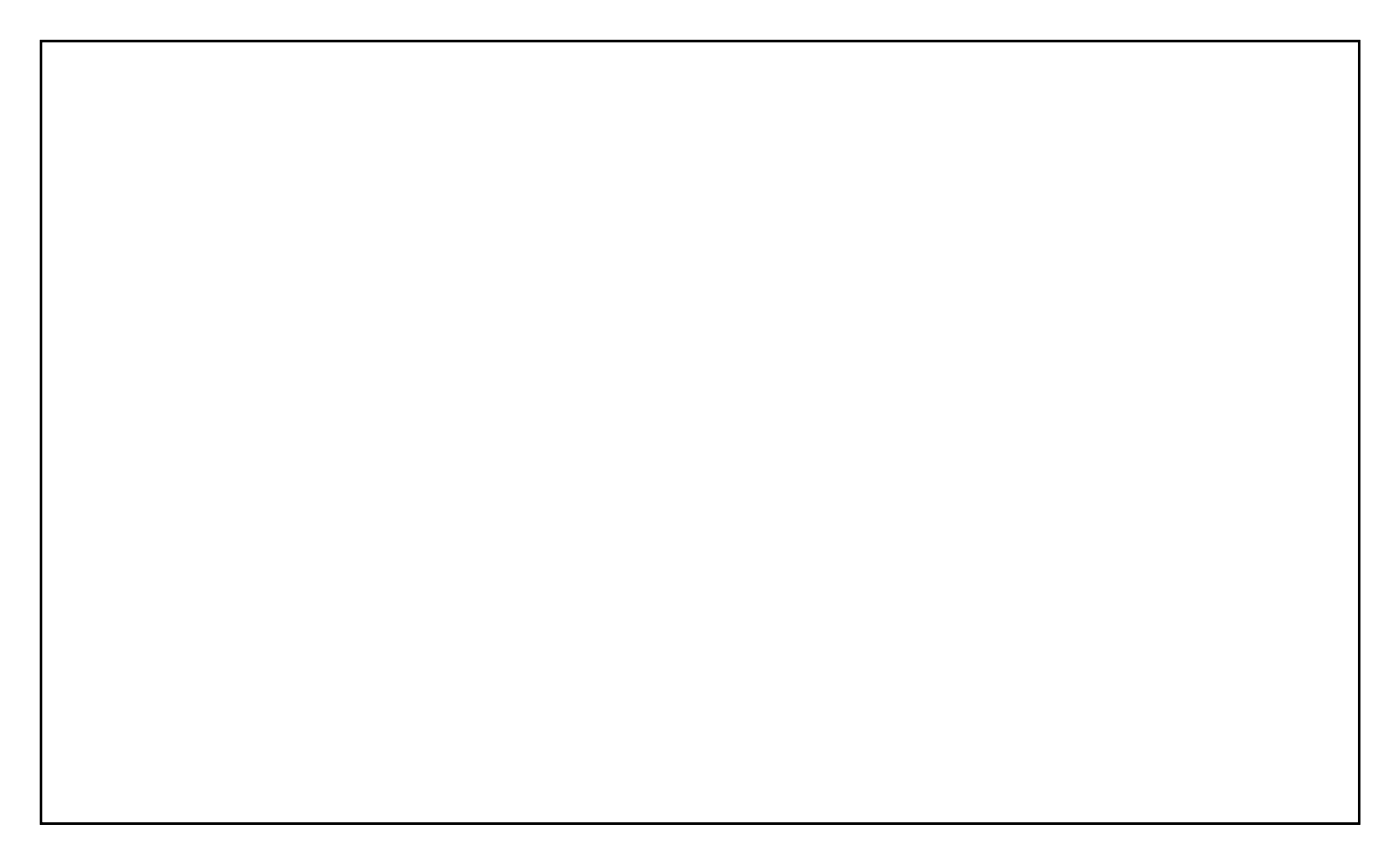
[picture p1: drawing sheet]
<svg xmlns="http://www.w3.org/2000/svg" width="124mm" height="77mm" viewBox="0 0 124 77" stroke-linecap="round" stroke-linejoin="round" font-family="sans-serif">
<path d="M3.6 3.6h117v69.4h-117z" fill="none" stroke="#000" stroke-width=".2"/>
<path d="M3.6 3.6h117v69.4h-117zM3.6 3.6v69.4h117v-69.4z" fill="#000"/>
<circle cx="14.9" cy="13" r=".74" fill="#fff"/>
<circle cx="14.9" cy="13" r=".74" fill="none" stroke="#fff" stroke-width=".76" stroke-linecap="butt"/>
<circle cx="17.5" cy="13" r=".74" fill="#fff"/>
<circle cx="17.5" cy="13" r=".74" fill="none" stroke="#fff" stroke-width=".76" stroke-linecap="butt"/>
<circle cx="20" cy="13" r=".74" fill="#fff"/>
<circle cx="20" cy="13" r=".74" fill="none" stroke="#fff" stroke-width=".76" stroke-linecap="butt"/>
<circle cx="22.5" cy="13" r=".74" fill="#fff"/>
<circle cx="22.5" cy="13" r=".74" fill="none" stroke="#fff" stroke-width=".76" stroke-linecap="butt"/>
<circle cx="25.1" cy="13" r=".74" fill="#fff"/>
<circle cx="25.1" cy="13" r=".74" fill="none" stroke="#fff" stroke-width=".76" stroke-linecap="butt"/>
<circle cx="27.6" cy="13" r=".74" fill="#fff"/>
<circle cx="27.6" cy="13" r=".74" fill="none" stroke="#fff" stroke-width=".76" stroke-linecap="butt"/>
<circle cx="30.2" cy="13" r=".74" fill="#fff"/>
<circle cx="30.2" cy="13" r=".74" fill="none" stroke="#fff" stroke-width=".76" stroke-linecap="butt"/>
<circle cx="32.7" cy="13" r=".74" fill="#fff"/>
<circle cx="32.7" cy="13" r=".74" fill="none" stroke="#fff" stroke-width=".76" stroke-linecap="butt"/>
<circle cx="93.7" cy="68.9" r=".66" fill="#fff"/>
<circle cx="93.7" cy="68.9" r=".66" fill="none" stroke="#fff" stroke-width=".62" stroke-linecap="butt"/>
<circle cx="96.2" cy="68.9" r=".66" fill="#fff"/>
<circle cx="96.2" cy="68.9" r=".66" fill="none" stroke="#fff" stroke-width=".62" stroke-linecap="butt"/>
<circle cx="98.7" cy="68.9" r=".66" fill="#fff"/>
<circle cx="98.7" cy="68.9" r=".66" fill="none" stroke="#fff" stroke-width=".62" stroke-linecap="butt"/>
<circle cx="101.3" cy="68.9" r=".66" fill="#fff"/>
<circle cx="101.3" cy="68.9" r=".66" fill="none" stroke="#fff" stroke-width=".62" stroke-linecap="butt"/>
<circle cx="59.1" cy="20.6" r=".66" fill="#fff"/>
<circle cx="59.1" cy="20.6" r=".66" fill="none" stroke="#fff" stroke-width=".62" stroke-linecap="butt"/>
<circle cx="103.8" cy="68.9" r=".66" fill="#fff"/>
<circle cx="103.8" cy="68.9" r=".66" fill="none" stroke="#fff" stroke-width=".62" stroke-linecap="butt"/>
<circle cx="106.4" cy="68.9" r=".66" fill="#fff"/>
<circle cx="106.4" cy="68.9" r=".66" fill="none" stroke="#fff" stroke-width=".62" stroke-linecap="butt"/>
<circle cx="108.9" cy="68.9" r=".66" fill="#fff"/>
<circle cx="108.9" cy="68.9" r=".66" fill="none" stroke="#fff" stroke-width=".62" stroke-linecap="butt"/>
<circle cx="114" cy="43.5" r=".66" fill="#fff"/>
<circle cx="114" cy="43.5" r=".66" fill="none" stroke="#fff" stroke-width=".62" stroke-linecap="butt"/>
<circle cx="68.3" cy="68.9" r=".66" fill="#fff"/>
<circle cx="68.3" cy="68.9" r=".66" fill="none" stroke="#fff" stroke-width=".62" stroke-linecap="butt"/>
<circle cx="70.8" cy="68.9" r=".66" fill="#fff"/>
<circle cx="70.8" cy="68.9" r=".66" fill="none" stroke="#fff" stroke-width=".62" stroke-linecap="butt"/>
<circle cx="53" cy="68.9" r=".66" fill="#fff"/>
<circle cx="53" cy="68.9" r=".66" fill="none" stroke="#fff" stroke-width=".62" stroke-linecap="butt"/>
<circle cx="73.3" cy="68.9" r=".66" fill="#fff"/>
<circle cx="73.3" cy="68.9" r=".66" fill="none" stroke="#fff" stroke-width=".62" stroke-linecap="butt"/>
<circle cx="75.9" cy="68.9" r=".66" fill="#fff"/>
<circle cx="75.9" cy="68.9" r=".66" fill="none" stroke="#fff" stroke-width=".62" stroke-linecap="butt"/>
<circle cx="78.4" cy="68.9" r=".66" fill="#fff"/>
<circle cx="78.4" cy="68.9" r=".66" fill="none" stroke="#fff" stroke-width=".62" stroke-linecap="butt"/>
<circle cx="81" cy="68.9" r=".66" fill="#fff"/>
<circle cx="81" cy="68.9" r=".66" fill="none" stroke="#fff" stroke-width=".62" stroke-linecap="butt"/>
<circle cx="83.5" cy="68.9" r=".66" fill="#fff"/>
<circle cx="83.5" cy="68.9" r=".66" fill="none" stroke="#fff" stroke-width=".62" stroke-linecap="butt"/>
<circle cx="114" cy="23.1" r=".66" fill="#fff"/>
<circle cx="114" cy="23.1" r=".66" fill="none" stroke="#fff" stroke-width=".62" stroke-linecap="butt"/>
<circle cx="86" cy="68.9" r=".66" fill="#fff"/>
<circle cx="86" cy="68.9" r=".66" fill="none" stroke="#fff" stroke-width=".62" stroke-linecap="butt"/>
<circle cx="114" cy="63.8" r=".66" fill="#fff"/>
<circle cx="114" cy="63.8" r=".66" fill="none" stroke="#fff" stroke-width=".62" stroke-linecap="butt"/>
<circle cx="73.3" cy="20.6" r=".66" fill="#fff"/>
<circle cx="73.3" cy="20.6" r=".66" fill="none" stroke="#fff" stroke-width=".62" stroke-linecap="butt"/>
<circle cx="114" cy="33.3" r=".66" fill="#fff"/>
<circle cx="114" cy="33.3" r=".66" fill="none" stroke="#fff" stroke-width=".62" stroke-linecap="butt"/>
<circle cx="114" cy="53.6" r=".66" fill="#fff"/>
<circle cx="114" cy="53.6" r=".66" fill="none" stroke="#fff" stroke-width=".62" stroke-linecap="butt"/>
<circle cx="49" cy="20.6" r=".66" fill="#fff"/>
<circle cx="49" cy="20.6" r=".66" fill="none" stroke="#fff" stroke-width=".62" stroke-linecap="butt"/>
<circle cx="63.2" cy="68.9" r=".66" fill="#fff"/>
<circle cx="63.2" cy="68.9" r=".66" fill="none" stroke="#fff" stroke-width=".62" stroke-linecap="butt"/>
<circle cx="63.2" cy="20.6" r=".66" fill="#fff"/>
<circle cx="63.2" cy="20.6" r=".66" fill="none" stroke="#fff" stroke-width=".62" stroke-linecap="butt"/>
<circle cx="114" cy="28.2" r=".66" fill="#fff"/>
<circle cx="114" cy="28.2" r=".66" fill="none" stroke="#fff" stroke-width=".62" stroke-linecap="butt"/>
<circle cx="114" cy="38.4" r=".66" fill="#fff"/>
<circle cx="114" cy="38.4" r=".66" fill="none" stroke="#fff" stroke-width=".62" stroke-linecap="butt"/>
<circle cx="114" cy="48.5" r=".66" fill="#fff"/>
<circle cx="114" cy="48.5" r=".66" fill="none" stroke="#fff" stroke-width=".62" stroke-linecap="butt"/>
<circle cx="114" cy="58.7" r=".66" fill="#fff"/>
<circle cx="114" cy="58.7" r=".66" fill="none" stroke="#fff" stroke-width=".62" stroke-linecap="butt"/>
<circle cx="103.8" cy="20.6" r=".66" fill="#fff"/>
<circle cx="103.8" cy="20.6" r=".66" fill="none" stroke="#fff" stroke-width=".62" stroke-linecap="butt"/>
<circle cx="101.3" cy="20.6" r=".66" fill="#fff"/>
<circle cx="101.3" cy="20.6" r=".66" fill="none" stroke="#fff" stroke-width=".62" stroke-linecap="butt"/>
<circle cx="98.7" cy="20.6" r=".66" fill="#fff"/>
<circle cx="98.7" cy="20.6" r=".66" fill="none" stroke="#fff" stroke-width=".62" stroke-linecap="butt"/>
<circle cx="43.9" cy="20.6" r=".66" fill="#fff"/>
<circle cx="43.9" cy="20.6" r=".66" fill="none" stroke="#fff" stroke-width=".62" stroke-linecap="butt"/>
<circle cx="96.2" cy="20.6" r=".66" fill="#fff"/>
<circle cx="96.2" cy="20.6" r=".66" fill="none" stroke="#fff" stroke-width=".62" stroke-linecap="butt"/>
<circle cx="54" cy="20.6" r=".66" fill="#fff"/>
<circle cx="54" cy="20.6" r=".66" fill="none" stroke="#fff" stroke-width=".62" stroke-linecap="butt"/>
<circle cx="93.7" cy="20.6" r=".66" fill="#fff"/>
<circle cx="93.7" cy="20.6" r=".66" fill="none" stroke="#fff" stroke-width=".62" stroke-linecap="butt"/>
<circle cx="91.1" cy="20.6" r=".66" fill="#fff"/>
<circle cx="91.1" cy="20.6" r=".66" fill="none" stroke="#fff" stroke-width=".62" stroke-linecap="butt"/>
<circle cx="88.6" cy="20.6" r=".66" fill="#fff"/>
<circle cx="88.6" cy="20.6" r=".66" fill="none" stroke="#fff" stroke-width=".62" stroke-linecap="butt"/>
<circle cx="86" cy="20.6" r=".66" fill="#fff"/>
<circle cx="86" cy="20.6" r=".66" fill="none" stroke="#fff" stroke-width=".62" stroke-linecap="butt"/>
<circle cx="47.9" cy="68.9" r=".66" fill="#fff"/>
<circle cx="47.9" cy="68.9" r=".66" fill="none" stroke="#fff" stroke-width=".62" stroke-linecap="butt"/>
<circle cx="58.1" cy="68.9" r=".66" fill="#fff"/>
<circle cx="58.1" cy="68.9" r=".66" fill="none" stroke="#fff" stroke-width=".62" stroke-linecap="butt"/>
<circle cx="78.4" cy="20.6" r=".66" fill="#fff"/>
<circle cx="78.4" cy="20.6" r=".66" fill="none" stroke="#fff" stroke-width=".62" stroke-linecap="butt"/>
<circle cx="68.3" cy="20.6" r=".66" fill="#fff"/>
<circle cx="68.3" cy="20.6" r=".66" fill="none" stroke="#fff" stroke-width=".62" stroke-linecap="butt"/>
<circle cx="114" cy="20.6" r=".66" fill="#fff"/>
<circle cx="114" cy="20.6" r=".66" fill="none" stroke="#fff" stroke-width=".62" stroke-linecap="butt"/>
<circle cx="114" cy="25.7" r=".66" fill="#fff"/>
<circle cx="114" cy="25.7" r=".66" fill="none" stroke="#fff" stroke-width=".62" stroke-linecap="butt"/>
<circle cx="114" cy="30.8" r=".66" fill="#fff"/>
<circle cx="114" cy="30.8" r=".66" fill="none" stroke="#fff" stroke-width=".62" stroke-linecap="butt"/>
<circle cx="114" cy="35.8" r=".66" fill="#fff"/>
<circle cx="114" cy="35.8" r=".66" fill="none" stroke="#fff" stroke-width=".62" stroke-linecap="butt"/>
<circle cx="114" cy="40.9" r=".66" fill="#fff"/>
<circle cx="114" cy="40.9" r=".66" fill="none" stroke="#fff" stroke-width=".62" stroke-linecap="butt"/>
<circle cx="114" cy="46" r=".66" fill="#fff"/>
<circle cx="114" cy="46" r=".66" fill="none" stroke="#fff" stroke-width=".62" stroke-linecap="butt"/>
<circle cx="114" cy="51.1" r=".66" fill="#fff"/>
<circle cx="114" cy="51.1" r=".66" fill="none" stroke="#fff" stroke-width=".62" stroke-linecap="butt"/>
<circle cx="114" cy="56.2" r=".66" fill="#fff"/>
<circle cx="114" cy="56.2" r=".66" fill="none" stroke="#fff" stroke-width=".62" stroke-linecap="butt"/>
<circle cx="114" cy="61.2" r=".66" fill="#fff"/>
<circle cx="114" cy="61.2" r=".66" fill="none" stroke="#fff" stroke-width=".62" stroke-linecap="butt"/>
<circle cx="41.3" cy="20.6" r=".66" fill="#fff"/>
<circle cx="41.3" cy="20.6" r=".66" fill="none" stroke="#fff" stroke-width=".62" stroke-linecap="butt"/>
<circle cx="46.4" cy="20.6" r=".66" fill="#fff"/>
<circle cx="46.4" cy="20.6" r=".66" fill="none" stroke="#fff" stroke-width=".62" stroke-linecap="butt"/>
<circle cx="51.5" cy="20.6" r=".66" fill="#fff"/>
<circle cx="51.5" cy="20.6" r=".66" fill="none" stroke="#fff" stroke-width=".62" stroke-linecap="butt"/>
<circle cx="56.6" cy="20.6" r=".66" fill="#fff"/>
<circle cx="56.6" cy="20.6" r=".66" fill="none" stroke="#fff" stroke-width=".62" stroke-linecap="butt"/>
<circle cx="45.4" cy="68.9" r=".66" fill="#fff"/>
<circle cx="45.4" cy="68.9" r=".66" fill="none" stroke="#fff" stroke-width=".62" stroke-linecap="butt"/>
<circle cx="50.5" cy="68.9" r=".66" fill="#fff"/>
<circle cx="50.5" cy="68.9" r=".66" fill="none" stroke="#fff" stroke-width=".62" stroke-linecap="butt"/>
<circle cx="55.6" cy="68.9" r=".66" fill="#fff"/>
<circle cx="55.6" cy="68.9" r=".66" fill="none" stroke="#fff" stroke-width=".62" stroke-linecap="butt"/>
<circle cx="60.6" cy="68.9" r=".66" fill="#fff"/>
<circle cx="60.6" cy="68.9" r=".66" fill="none" stroke="#fff" stroke-width=".62" stroke-linecap="butt"/>
<circle cx="81" cy="20.6" r=".66" fill="#fff"/>
<circle cx="81" cy="20.6" r=".66" fill="none" stroke="#fff" stroke-width=".62" stroke-linecap="butt"/>
<circle cx="75.9" cy="20.6" r=".66" fill="#fff"/>
<circle cx="75.9" cy="20.6" r=".66" fill="none" stroke="#fff" stroke-width=".62" stroke-linecap="butt"/>
<circle cx="70.8" cy="20.6" r=".66" fill="#fff"/>
<circle cx="70.8" cy="20.6" r=".66" fill="none" stroke="#fff" stroke-width=".62" stroke-linecap="butt"/>
<circle cx="65.7" cy="20.6" r=".66" fill="#fff"/>
<circle cx="65.7" cy="20.6" r=".66" fill="none" stroke="#fff" stroke-width=".62" stroke-linecap="butt"/>
<circle cx="111.4" cy="20.6" r=".66" fill="#fff"/>
<circle cx="111.4" cy="20.6" r=".66" fill="none" stroke="#fff" stroke-width=".62" stroke-linecap="butt"/>
<circle cx="111.4" cy="23.1" r=".66" fill="#fff"/>
<circle cx="111.4" cy="23.1" r=".66" fill="none" stroke="#fff" stroke-width=".62" stroke-linecap="butt"/>
<circle cx="111.4" cy="25.7" r=".66" fill="#fff"/>
<circle cx="111.4" cy="25.7" r=".66" fill="none" stroke="#fff" stroke-width=".62" stroke-linecap="butt"/>
<circle cx="111.4" cy="28.2" r=".66" fill="#fff"/>
<circle cx="111.4" cy="28.2" r=".66" fill="none" stroke="#fff" stroke-width=".62" stroke-linecap="butt"/>
<circle cx="111.4" cy="30.8" r=".66" fill="#fff"/>
<circle cx="111.4" cy="30.8" r=".66" fill="none" stroke="#fff" stroke-width=".62" stroke-linecap="butt"/>
<circle cx="111.4" cy="33.3" r=".66" fill="#fff"/>
<circle cx="111.4" cy="33.3" r=".66" fill="none" stroke="#fff" stroke-width=".62" stroke-linecap="butt"/>
<circle cx="111.4" cy="35.8" r=".66" fill="#fff"/>
<circle cx="111.4" cy="35.8" r=".66" fill="none" stroke="#fff" stroke-width=".62" stroke-linecap="butt"/>
<circle cx="111.4" cy="38.4" r=".66" fill="#fff"/>
<circle cx="111.4" cy="38.4" r=".66" fill="none" stroke="#fff" stroke-width=".62" stroke-linecap="butt"/>
<circle cx="111.4" cy="40.9" r=".66" fill="#fff"/>
<circle cx="111.4" cy="40.9" r=".66" fill="none" stroke="#fff" stroke-width=".62" stroke-linecap="butt"/>
<circle cx="111.4" cy="43.5" r=".66" fill="#fff"/>
<circle cx="111.4" cy="43.5" r=".66" fill="none" stroke="#fff" stroke-width=".62" stroke-linecap="butt"/>
<circle cx="111.4" cy="46" r=".66" fill="#fff"/>
<circle cx="111.4" cy="46" r=".66" fill="none" stroke="#fff" stroke-width=".62" stroke-linecap="butt"/>
<circle cx="111.4" cy="48.5" r=".66" fill="#fff"/>
<circle cx="111.4" cy="48.5" r=".66" fill="none" stroke="#fff" stroke-width=".62" stroke-linecap="butt"/>
<circle cx="111.4" cy="51.1" r=".66" fill="#fff"/>
<circle cx="111.4" cy="51.1" r=".66" fill="none" stroke="#fff" stroke-width=".62" stroke-linecap="butt"/>
<circle cx="111.4" cy="53.6" r=".66" fill="#fff"/>
<circle cx="111.4" cy="53.6" r=".66" fill="none" stroke="#fff" stroke-width=".62" stroke-linecap="butt"/>
<circle cx="111.4" cy="56.2" r=".66" fill="#fff"/>
<circle cx="111.4" cy="56.2" r=".66" fill="none" stroke="#fff" stroke-width=".62" stroke-linecap="butt"/>
<circle cx="111.4" cy="58.7" r=".66" fill="#fff"/>
<circle cx="111.4" cy="58.7" r=".66" fill="none" stroke="#fff" stroke-width=".62" stroke-linecap="butt"/>
<circle cx="111.4" cy="61.2" r=".66" fill="#fff"/>
<circle cx="111.4" cy="61.2" r=".66" fill="none" stroke="#fff" stroke-width=".62" stroke-linecap="butt"/>
<circle cx="111.4" cy="63.8" r=".66" fill="#fff"/>
<circle cx="111.4" cy="63.8" r=".66" fill="none" stroke="#fff" stroke-width=".62" stroke-linecap="butt"/>
<circle cx="91.1" cy="68.9" r=".66" fill="#fff"/>
<circle cx="91.1" cy="68.9" r=".66" fill="none" stroke="#fff" stroke-width=".62" stroke-linecap="butt"/>
<path d="M92.9 40.2h1.5v1.4h-1.5z" fill="#fff"/>
<path d="M92.9 40.2h1.5v1.4h-1.5z" fill="none" stroke="#fff" stroke-width=".69" stroke-linecap="butt"/>
<circle cx="96.2" cy="40.9" r=".72" fill="#fff"/>
<circle cx="96.2" cy="40.9" r=".72" fill="none" stroke="#fff" stroke-width=".69" stroke-linecap="butt"/>
<circle cx="96.2" cy="43.5" r=".72" fill="#fff"/>
<circle cx="96.2" cy="43.5" r=".72" fill="none" stroke="#fff" stroke-width=".69" stroke-linecap="butt"/>
<circle cx="96.2" cy="46" r=".72" fill="#fff"/>
<circle cx="96.2" cy="46" r=".72" fill="none" stroke="#fff" stroke-width=".69" stroke-linecap="butt"/>
<circle cx="96.2" cy="48.5" r=".72" fill="#fff"/>
<circle cx="96.2" cy="48.5" r=".72" fill="none" stroke="#fff" stroke-width=".69" stroke-linecap="butt"/>
<circle cx="93.7" cy="40.9" r=".72" fill="#fff"/>
<circle cx="93.7" cy="40.9" r=".72" fill="none" stroke="#fff" stroke-width=".69" stroke-linecap="butt"/>
<circle cx="93.7" cy="43.5" r=".72" fill="#fff"/>
<circle cx="93.7" cy="43.5" r=".72" fill="none" stroke="#fff" stroke-width=".69" stroke-linecap="butt"/>
<circle cx="93.7" cy="46" r=".72" fill="#fff"/>
<circle cx="93.7" cy="46" r=".72" fill="none" stroke="#fff" stroke-width=".69" stroke-linecap="butt"/>
<circle cx="93.7" cy="48.5" r=".72" fill="#fff"/>
<circle cx="93.7" cy="48.5" r=".72" fill="none" stroke="#fff" stroke-width=".69" stroke-linecap="butt"/>
<circle cx="17.5" cy="48.5" r=".74" fill="#fff"/>
<circle cx="17.5" cy="48.5" r=".74" fill="none" stroke="#fff" stroke-width=".76" stroke-linecap="butt"/>
<circle cx="20" cy="48.5" r=".74" fill="#fff"/>
<circle cx="20" cy="48.5" r=".74" fill="none" stroke="#fff" stroke-width=".76" stroke-linecap="butt"/>
<circle cx="22.5" cy="48.5" r=".74" fill="#fff"/>
<circle cx="22.5" cy="48.5" r=".74" fill="none" stroke="#fff" stroke-width=".76" stroke-linecap="butt"/>
<circle cx="25.1" cy="48.5" r=".74" fill="#fff"/>
<circle cx="25.1" cy="48.5" r=".74" fill="none" stroke="#fff" stroke-width=".76" stroke-linecap="butt"/>
<circle cx="27.6" cy="48.5" r=".74" fill="#fff"/>
<circle cx="27.6" cy="48.5" r=".74" fill="none" stroke="#fff" stroke-width=".76" stroke-linecap="butt"/>
<circle cx="30.2" cy="48.5" r=".74" fill="#fff"/>
<circle cx="30.2" cy="48.5" r=".74" fill="none" stroke="#fff" stroke-width=".76" stroke-linecap="butt"/>
<path d="M21.8 65.6h1.5v1.5h-1.5z" fill="#fff"/>
<path d="M21.8 65.6h1.5v1.5h-1.5z" fill="none" stroke="#fff" stroke-width=".76" stroke-linecap="butt"/>
<circle cx="22.5" cy="66.3" r=".74" fill="#fff"/>
<circle cx="22.5" cy="66.3" r=".74" fill="none" stroke="#fff" stroke-width=".76" stroke-linecap="butt"/>
<circle cx="27.6" cy="68.9" r=".79" fill="#fff"/>
<circle cx="27.6" cy="68.9" r=".79" fill="none" stroke="#fff" stroke-width=".76" stroke-linecap="butt"/>
<circle cx="30.2" cy="66.3" r=".79" fill="#fff"/>
<circle cx="30.2" cy="66.3" r=".79" fill="none" stroke="#fff" stroke-width=".76" stroke-linecap="butt"/>
<circle cx="32.7" cy="68.9" r=".79" fill="#fff"/>
<circle cx="32.7" cy="68.9" r=".79" fill="none" stroke="#fff" stroke-width=".76" stroke-linecap="butt"/>
<circle cx="32.7" cy="63.8" r=".79" fill="#fff"/>
<circle cx="32.7" cy="63.8" r=".79" fill="none" stroke="#fff" stroke-width=".76" stroke-linecap="butt"/>
<circle cx="27.6" cy="63.8" r=".79" fill="#fff"/>
<circle cx="27.6" cy="63.8" r=".79" fill="none" stroke="#fff" stroke-width=".76" stroke-linecap="butt"/>
<circle cx="88.6" cy="7.9" r=".74" fill="#fff"/>
<circle cx="88.6" cy="7.9" r=".74" fill="none" stroke="#fff" stroke-width=".76" stroke-linecap="butt"/>
<circle cx="91.1" cy="7.9" r=".74" fill="#fff"/>
<circle cx="91.1" cy="7.9" r=".74" fill="none" stroke="#fff" stroke-width=".76" stroke-linecap="butt"/>
<circle cx="93.7" cy="7.9" r=".74" fill="#fff"/>
<circle cx="93.7" cy="7.9" r=".74" fill="none" stroke="#fff" stroke-width=".76" stroke-linecap="butt"/>
<circle cx="96.2" cy="7.9" r=".74" fill="#fff"/>
<circle cx="96.2" cy="7.9" r=".74" fill="none" stroke="#fff" stroke-width=".76" stroke-linecap="butt"/>
<circle cx="42.9" cy="51.1" r=".74" fill="#fff"/>
<circle cx="42.9" cy="51.1" r=".74" fill="none" stroke="#fff" stroke-width=".76" stroke-linecap="butt"/>
<circle cx="45.4" cy="51.1" r=".74" fill="#fff"/>
<circle cx="45.4" cy="51.1" r=".74" fill="none" stroke="#fff" stroke-width=".76" stroke-linecap="butt"/>
<circle cx="47.9" cy="51.1" r=".74" fill="#fff"/>
<circle cx="47.9" cy="51.1" r=".74" fill="none" stroke="#fff" stroke-width=".76" stroke-linecap="butt"/>
<circle cx="58.1" cy="46" r=".7" fill="#fff"/>
<circle cx="58.1" cy="46" r=".7" fill="none" stroke="#fff" stroke-width=".76" stroke-linecap="butt"/>
<circle cx="68.3" cy="46" r=".7" fill="#fff"/>
<circle cx="68.3" cy="46" r=".7" fill="none" stroke="#fff" stroke-width=".76" stroke-linecap="butt"/>
<circle cx="55.6" cy="7.9" r=".74" fill="#fff"/>
<circle cx="55.6" cy="7.9" r=".74" fill="none" stroke="#fff" stroke-width=".76" stroke-linecap="butt"/>
<circle cx="58.1" cy="7.9" r=".74" fill="#fff"/>
<circle cx="58.1" cy="7.9" r=".74" fill="none" stroke="#fff" stroke-width=".76" stroke-linecap="butt"/>
<circle cx="60.6" cy="7.9" r=".74" fill="#fff"/>
<circle cx="60.6" cy="7.9" r=".74" fill="none" stroke="#fff" stroke-width=".76" stroke-linecap="butt"/>
<circle cx="63.2" cy="7.9" r=".74" fill="#fff"/>
<circle cx="63.2" cy="7.9" r=".74" fill="none" stroke="#fff" stroke-width=".76" stroke-linecap="butt"/>
<circle cx="42.9" cy="38.4" r=".74" fill="#fff"/>
<circle cx="42.9" cy="38.4" r=".74" fill="none" stroke="#fff" stroke-width=".76" stroke-linecap="butt"/>
<circle cx="45.4" cy="38.4" r=".74" fill="#fff"/>
<circle cx="45.4" cy="38.4" r=".74" fill="none" stroke="#fff" stroke-width=".76" stroke-linecap="butt"/>
<circle cx="47.9" cy="38.4" r=".74" fill="#fff"/>
<circle cx="47.9" cy="38.4" r=".74" fill="none" stroke="#fff" stroke-width=".76" stroke-linecap="butt"/>
<circle cx="8.6" cy="67.6" r=".74" fill="#fff"/>
<circle cx="8.6" cy="67.6" r=".74" fill="none" stroke="#fff" stroke-width=".76" stroke-linecap="butt"/>
<circle cx="8.6" cy="67.6" r=".74" fill="#fff"/>
<circle cx="8.6" cy="67.6" r=".74" fill="none" stroke="#fff" stroke-width=".76" stroke-linecap="butt"/>
<circle cx="11.1" cy="67.6" r=".74" fill="#fff"/>
<circle cx="11.1" cy="67.6" r=".74" fill="none" stroke="#fff" stroke-width=".76" stroke-linecap="butt"/>
<circle cx="81" cy="33.3" r=".35" fill="#fff"/>
<circle cx="81" cy="33.3" r=".35" fill="none" stroke="#fff" stroke-width=".55"/>
<circle cx="83.5" cy="28.2" r=".35" fill="#fff"/>
<circle cx="83.5" cy="28.2" r=".35" fill="none" stroke="#fff" stroke-width=".55"/>
<circle cx="96.2" cy="56.2" r=".35" fill="#fff"/>
<circle cx="96.2" cy="56.2" r=".35" fill="none" stroke="#fff" stroke-width=".55"/>
<circle cx="78.4" cy="33.3" r=".35" fill="#fff"/>
<circle cx="78.4" cy="33.3" r=".35" fill="none" stroke="#fff" stroke-width=".55"/>
<circle cx="88.6" cy="18.1" r=".35" fill="#fff"/>
<circle cx="88.6" cy="18.1" r=".35" fill="none" stroke="#fff" stroke-width=".55"/>
<circle cx="88.6" cy="13" r=".35" fill="#fff"/>
<circle cx="88.6" cy="13" r=".35" fill="none" stroke="#fff" stroke-width=".55"/>
<circle cx="116.5" cy="7.9" r="2.5" fill="#fff"/>
<circle cx="116.5" cy="7.9" r="2.5" fill="none" stroke="#fff" stroke-width=".25"/>
<circle cx="116.5" cy="68.9" r="2.5" fill="#fff"/>
<circle cx="116.5" cy="68.9" r="2.5" fill="none" stroke="#fff" stroke-width=".25"/>
<circle cx="7.3" cy="7.9" r="2.5" fill="#fff"/>
<circle cx="7.3" cy="7.9" r="2.5" fill="none" stroke="#fff" stroke-width=".25"/>
<circle cx="7.3" cy="61.2" r="2.5" fill="#fff"/>
<circle cx="7.3" cy="61.2" r="2.5" fill="none" stroke="#fff" stroke-width=".25"/>
</svg>
